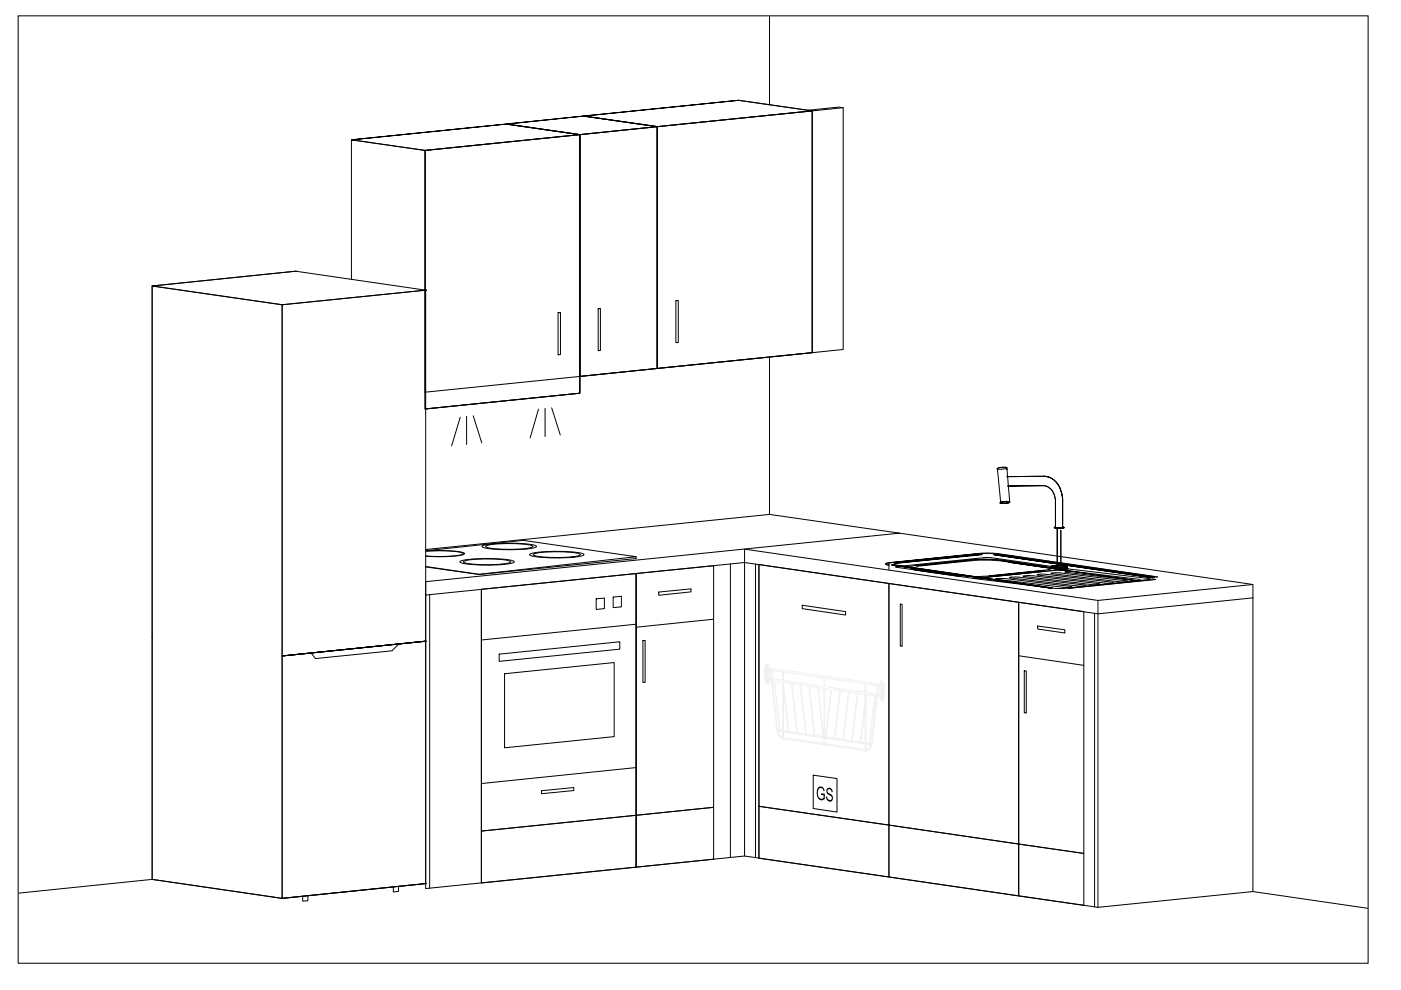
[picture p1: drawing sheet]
<svg xmlns="http://www.w3.org/2000/svg" width="297mm" height="210mm" viewBox="0 0 297 210" stroke-linecap="round" stroke-linejoin="round" font-family="sans-serif">
<defs><g id="words">
<text font-size="4.4" x="173" y="169.5" transform="rotate(8 173 169.5)">GS</text>
</g></defs>
<!-- layer: 0 -->
<g fill="none" stroke="#000" stroke-width=".21">
<path d="M3.9 3.4h286.2v200.8h-286.2zM163.2 3.4v18.8M172.2 23.5l6.6-.7v51.3l-6.6 .7M178.8 22.8l-1-.1-6.5 .7M122.9 79.8l-32.8 3.4M163.2 75.7v33.4M211.5 99.6l.7 7.1M213.5 99.4l.6 7M90.3 116.5l72.9-7.4 27.5 3.9-100.4 10.3v2.9M134.9 118v.4M154.9 119.6v62.2M160.2 119.6v62.2"/>
<path d="M160.9 119.7v62.3M188.5 119.4v1.4M190.7 113l74.9 10.9v2.9M90.3 126.2l67.6-6.9 74.9 10.8 32.8-3.3M90.3 126.2v62.2l67.6-6.9 74.9 10.9M90.3 120.1l11.3 1.7 2.2-.2M90.3 120.2l11.3 1.6M91.1 126.1v62.2M102.1 124.9v62.3M134.9 121.6v62.3M232.1 130v62.3M232.8 127.3v65.1"/>
<path d="M241.3 123.2l-27.5-4 27.5 4M265.6 123.9l-32.8 3.4-74.9-10.9v65.1M265.6 126.8v62.2l-32.8 3.4M188.5 174.9l27.5 4.1v11l-27.5-4.1zM32.3 186.5l-28.4 2.9M265.6 189l24.4 3.6"/>
</g>
<!-- layer: BASE -->
<g fill="none" stroke="#000" stroke-width=".21">
<path d="M211.5 99.4a2.65 2.65 0 0 1 1.9-.2l.1 .4M211.5 99.3a2.56 2.56 0 0 1 2-.1 2.56 2.56 0 0 1-2 .1zM211.5 99.4v.4M90.3 116.8a27.1 27.1 0 0 1 8.1 .4l.1 .2a9.3 9.3 0 0 1-4.6 .6l-3.6-.1M90.5 116.9l.8-.1a24.3 24.3 0 0 1 6.8 .5l.1 .1a15.2 15.2 0 0 1-6.2 .6l-1.7-.1M97.6 119a29.4 29.4 0 0 1 11.3 0l.1 .1a7.2 7.2 0 0 1-3.8 .7 28.6 28.6 0 0 1-7.5-.5l-.2-.2zM98.4 119a25 25 0 0 1 9.7 0l.2 .1a6.5 6.5 0 0 1-3.6 .6 22.4 22.4 0 0 1-6.3-.4l-.1-.2zM102.3 115.7a29.4 29.4 0 0 1 11.3 0l.1 .1a7.2 7.2 0 0 1-3.8 .7 28.6 28.6 0 0 1-7.5-.5l-.2-.1zM103.1 115.7a25 25 0 0 1 9.7 0l.2 .1a6.5 6.5 0 0 1-3.6 .6 22.4 22.4 0 0 1-6.3-.4l-.1-.1zM110.9 114.6l24 3.4-33.3 3.8M112.4 117.5a29.4 29.4 0 0 1 11.3-.1l.1 .2a7.2 7.2 0 0 1-3.8 .7 28.6 28.6 0 0 1-7.6-.5l-.1-.2zM113.1 117.5a25 25 0 0 1 9.8-.1l.2 .2a6.5 6.5 0 0 1-3.6 .6 22.4 22.4 0 0 1-6.3-.5l-.2-.1z"/>
<path d="M134.9 118.4l-31.1 3.2M187.7 119.5l1.1-.2-1 .2a.44 .44 0 0 0 .7 .3zM188.8 119.3l18.6-1.9zM189.1 119.8l34 4.8zM189.1 119.8l34 4.9zM189.4 119.7l33.7 5zM189.6 119.4l18.6-1.9zM194.3 119.9l11.6-1.1v.1v-.1l.7-.1 3.5-.1 2.2 .2 9.7 1.4v.2l-10-1.5-1.9-.1h-3.5l-12.3 1.3zM194.4 119.9l11.6-1.2zM206 118.7a28.1 28.1 0 0 1 6.2 .1M206 118.7l-11.6 1.2-1.5 .3a.82 .82 0 0 0 .9 .4M207.4 117.4h4.1l33.9 4.9-33.7-4.9z"/>
<path d="M210.7 117.6l33.8 4.8-33.8-4.8M210.7 117.6l33.8 4.9-33.8-4.9M211 117.6l33.8 4.9M211.1 117.5l33.7 4.9M212 106.6a2.87 2.87 0 0 1 2.1-.1 2.87 2.87 0 0 1-2.1 .1zM212 106.6l.4 .1 1.3-.1-.9 .1a.44 .44 0 0 1-.7-.1l.3-.2zM212.2 118.8l9.7 1.4 .7 .1 .3 .2-1.5 .4-11.6 1.2M212.2 106.6a2.14 2.14 0 0 1 1.8-.1 2.14 2.14 0 0 1-1.8 .1zM212.2 118.8l9.7 1.4-9.7-1.4M212.3 106.7h.1M213.7 103.1l7.4-.1-7.4 .1M221.1 103a3 3 0 0 1 2.7 3.4v5.5"/>
<path d="M221.2 101a4.4 4.4 0 0 1 4 4.2l.1 1a4.9 4.9 0 0 0-3.3-5.1zM221.2 101l-7.7 .1M223.5 111.9l.5 .1 1.6-.1-1.6 .1zM223.6 111.8l.9 .2 1-.1-1 .1zM223.8 111.9h1.5l.2-.1h-.2h.2l-.2 .1zM223.8 111.9h1.3l.4-.1-.2-.1 .2 .1-.4 .1zM224.2 112l1.4-.1-.3-.1 .3 .1zM224.2 111.9l1.3-.1zM224.9 112.4v7.6M225.3 111.1v-4.9v5.6M102.1 124.9l32.8-3.3v51.3l-32.8 3.3zM105.8 138.7l25.6-2.6v1.5l-25.6 2.6z"/>
<path d="M126.4 127l1.7-.2v2.2l-1.7 .2zM130 126.6l1.7-.2v2.3l-1.7 .1zM134.9 132.3l-32.8 3.4M188.5 123.7l27.5 4v51.3l-27.5-4.1zM190.9 128.1l.4 .1v8.8h-.4zM193.8 120.7l9.7 1.4v.1l-9.7-1.4zM193.8 120.6l9.8 1.4a28.1 28.1 0 0 0 6.2 .1M193.8 120.6l9.8 1.4v.1zM207.5 122.6l-1 .1 17.3 2.1h1.7l18.3-1.9M208.9 122.4l-1.4 .2M208.9 122.4l.7 .1-.9 .2-1.2-.1M209.8 122.1l11.6-1.2z"/>
<path d="M209.8 122.2l11.6-1.2v.1l-11.6 1.2zM211 122.7h2l14.3 1.7-1.7 .2zM214 122.4h1.9l14.4 1.8-1.8 .1zM216.9 122.1h2l14.3 1.7-1.8 .2zM219.9 121.8l1.5-.1 14.6 1.8 .1 .1-1.5 .1zM222.8 121.6l1.6-.2 14.7 1.8-1.6 .2zM222.8 120.1l1.5 .2 1.9-.1-1.9 .1-1.4-.2 1-.2h1.3l1 .2-1-.2h-1.3l-1.1 .2 .9-.2h1.7l.8 .3-1.9 .2-1.1-.1zM222.8 120.4l.9-.2h1.7l.8 .2-.8 .2h-1.7zM222.8 120.1l.4 .2 1.1 .1 1.9-.2M222.8 120.1l.9-.2h1.7l.8 .3M222.8 120.1v.3M224.1 120.9l-15.2 1.5"/>
<path d="M224.2 120.2v-8.2v8.2M225.5 120.7h-1.2l-.2 .2M225.5 120.7l1-.1-16.7-2.4h-1.1l-18.8 2 16.6 2.5 1-.1M225.5 120.7l.6 .1-.7 .2-1.3-.1M225.5 120.7l1-.1 17.4 2.1M226.2 120.2v.2v-.2M241.8 122.9l-14.3-1.8-1.7 .2 14.3 1.7h1.5M245 122.8l-18.6 2 18.6-1.9M107 142.8l23.2-2.3v15.7l-23.2 2.4zM102.1 176.2l32.8-3.3v11l-32.8 3.3zM114.8 167.7l6.9-.7v.6l-6.9 .7zM134.9 162.7l-32.8 3.4"/>
</g>
<!-- layer: BOTTOM - 300 -->
<path d="M134.9 121.6l16.4-1.7v51.3l-16.4 1.7zM136.3 135.8h.5v8.9h-.5zM139.7 125.5l6.8-.6v.6l-6.8 .7zM151.3 131.3l-16.4 1.7M216 127.7l13.8 2v51.2l-13.8-1.9zM216 139l13.8 2.1M220 132.7l5.8 .8v.7l-5.8-.8zM217.2 142.2l.4 .1v8.9l-.4-.1zM134.9 172.9l16.4-1.7v11l-16.4 1.7zM216 179l13.8 1.9v11.1l-13.8-2z" fill="none" stroke="#000" stroke-width=".21"/>
<!-- layer: DISHWASHER -->
<g fill="none" stroke="#f0f0f0" stroke-width=".21">
<path d="M162.2 141.7h.1M162.3 143.8h.1M162.3 141.6h.1M162.3 141.9h.1M162.3 144.1h.1M162.3 141.2h.1M162.3 142.3h.1M162.3 143.4h.1M162.3 144.5h.1M162.3 142.5h.1M162.3 141.9l-.2-.3v2.5l.2-.3M162.3 140.9h.1"/>
<path d="M162.3 142.6h.1M162.3 143.2h.1M162.3 140.9v1.8h.2M162.3 142.6l.1 .1M162.4 143.1h-.1M162.4 143.1h.1M162.4 140.9h.1M162.4 140.9h.3M162.4 143.1h.3v1.8M162.4 144.8v.1M162.4 140.9h-.1M162.4 144.9h.1"/>
<path d="M162.5 142.7h.1M162.5 140.9h.1M162.5 143.1h.1M162.5 143.1l-.2-.1v1.7l.1 .1M162.5 142.7h.2M162.5 143.1v1.8h.3M162.5 140.9v1.8M162.7 142.7h.1M162.7 140.9h.1M162.7 144.9h.1M162.7 140.9l.2 .2M162.7 143.1h.2l-.1 1.7"/>
<path d="M162.7 140.9v1.8M162.8 143.1l.1 .2M162.8 143.2h.1M162.8 141h.1M162.8 144.8v.1M162.9 144.8h.1M162.9 141.1v1.7l-.2-.1M162.9 143.2v.1M162.9 142.6h-.1M162.9 143.9h.1M162.9 141.7h.1M162.9 142h.1"/>
<path d="M162.9 144.2h.1M162.9 142.4h.1M162.9 141.2h.1M162.9 143.5h.1M162.9 144.6h.1M162.9 142.5l-.2 .2M162.9 143.7v.1M162.9 143.9l.6 .1M162.9 141.7l.6 .1M162.9 142h.6M162.9 144.2h.6M162.9 142.1h.1"/>
<path d="M162.9 143.8h.1M162.9 143.8h.2M163 143.8h.1M163 142.1h.1M163 142.1h-.1M163.1 142.1v1.7M163.1 143.8h.1M163.4 144h.1M163.4 144.2h.1M163.4 142h.1M163.4 141.8h.1M163.5 143.9h.1"/>
<path d="M163.5 142h.1M163.5 142.1l.2 .1M163.5 144.3h.1M163.5 144.3l.1-2.6 22.4 3.3M163.5 142.1h.1M163.5 144.3l.2 .1M163.5 144.3l1.2 10.6a2.06 2.06 0 0 0 1.3 1.7M163.6 143.9h.1M163.6 142.1h.1M163.6 143.9h-.1M163.7 142.2h.1M163.7 142.2v1.7"/>
<path d="M163.7 143.9h.1M163.7 144.4l1.2 10.4M163.7 144.4h.4M163.7 143.9l2.2 .3M163.7 142.2l2.2 .3M164.1 144.4l.1 .1M164.1 144.4l1.2 10.5M164.2 144.5l1.2 10.4M164.2 144.5l1.7 .2M164.9 154.8l.4 .1M164.9 154.8v.2M164.9 155a1.66 1.66 0 0 0 1 1.4"/>
<path d="M164.9 155l1 .2M165.3 154.9h.1M165.4 154.9h.1M165.4 154.9l.5 .1M165.9 156.5h.1M165.9 156.4h.1M165.9 155h.1M165.9 155.2h.1M165.9 142.5v1.7M165.9 144.7l.1 11.9M165.9 144.2l.1 .1M165.9 144.7h.2"/>
<path d="M165.9 142.5h.1M166 156.6h.1M166 156.6l17.6 2.6M166.1 156.6h.1M166.1 144.3h.1M166.1 142.5h.1M166.1 156.4h.1M166.1 155h.1M166.1 155.2h.1M166.1 146.1h.1M166.1 145.3h.1M166.1 144.7v11.9h-.1"/>
<path d="M166.1 142.5v1.8M166.1 142.5l8.6 1.2M166.1 144.7l1.7 .3M166.1 155l1 .1M166.1 145.3l1.2 9.8M166.1 156.4l8.6 1.2M166.1 155.2l8.6 1.2M166.1 144.3l8.6 1.2M166.1 146.1l1 9M167.1 155.1h.1M167.3 155.1l1.7 .3M167.3 155.1v.1"/>
<path d="M167.8 145h.1M167.8 145l1.2 10.4M167.9 145l1.7 .2M167.9 145l1.2 10.4M169 155.4h.1M169.1 155.4h.1M169.1 155.4l1.7 .3M169.6 145.2l.2 .1M169.6 145.2l1.2 10.5M169.8 145.3l1.7 .2M169.8 145.3l1.1 10.4M170.8 155.7h.1"/>
<path d="M170.9 155.7h.1M170.9 155.7l1.8 .2M171.5 145.5h.1M171.5 145.5l1.2 10.4M171.6 145.5l1.8 .3M171.6 145.5l1.2 10.4M172.7 155.9h.1M172.8 155.9l1.7 .3M172.8 155.9v.1M173.4 145.8h.1M173.4 145.8l1.1 10.4M173.4 145.8l1.2 10.4"/>
<path d="M173.4 145.8l1.3 .1M174.5 156.2h.1M174.6 156.2h.1M174.7 157.8h.1M174.7 156.2h.1M174.7 157.6h.1M174.7 156.4h.1M174.7 143.7v1.8M174.7 145.9l.1 12M174.7 145.5l.1 .1M174.7 145.9l.2 .1M174.7 143.7l.1 .1"/>
<path d="M174.8 157.9h.1M174.8 143.8h.1M174.8 145.6h.1M174.9 157.7h.1M174.9 156.5h.1M174.9 146l1.3 .2M174.9 146v11.9h-.1M174.9 143.8v1.8M174.9 156.3h.1M174.9 143.8l8.5 1.2M174.9 157.7l8.5 1.2M174.9 156.5l8.5 1.2"/>
<path d="M174.9 145.6l8.5 1.2M175 156.3h.1M175.1 156.3h.1M176.2 146.2h.1M176.2 146.2l-1.2 10.1M176.3 146.2l1.8 .2M176.3 146.2l-1.2 10.1 1.8 .2 1.2-10.1M176.9 156.6h.1M177 156.6h.1M177 156.6l1.7 .2M178.1 146.4h.1M178.2 146.4l1.7 .3"/>
<path d="M178.2 146.4l-1.2 10.2M178.7 156.8h.1M178.8 156.8h.1M178.8 156.8l1.8 .3M179.9 146.7l-1.2 10.1M179.9 146.7h.1M180 146.7l1.8 .3M180 146.7l-1.2 10.1M180.6 157.1h.1M180.7 157.1h.1M180.7 157.1l1.7 .2M181.8 147h.1"/>
<path d="M181.8 147l-1.2 10.1M181.9 147l1.5 .2M181.9 147l-1.2 10.1M182.4 157.3v.1M182.5 157.4h.1M182.5 157.4l.9 .1M183.4 145v1.8M183.4 147.2l.1 12M183.4 159.1h.1M183.4 145h.1M183.4 147.2h.3M183.4 158.9h.1"/>
<path d="M183.4 157.5h.1M183.4 157.7h.1M183.4 146.8h.1M183.5 159l-.1 .1M183.5 148.6l-1.1 8.7M183.5 149.4l-1 8M183.5 159.2h.1M183.6 159.2h.1M183.6 146.8h.1M183.6 145h.1M183.6 158.9h.1M183.6 157.5h.1"/>
<path d="M183.6 157.7h.1M183.6 147.8h.1M183.6 145v1.8M183.6 147.2v12M183.6 157.5l.7 .1M183.6 157.7l1 .2M183.6 146.8l2.3 .4M183.6 145l2.3 .4M183.7 147.2l1.8 .3M183.7 147.2l-.1 .6M184.3 157.6h.1M184.4 157.6h.1"/>
<path d="M184.4 157.6l.3 .1M184.6 157.9a1.09 1.09 0 0 1-1 1M184.7 157.7l-.1 .2M185.5 147.5l-1.2 10.1M185.5 147.5h.1M185.5 147.5l.3 .1M185.5 147.5l-1.1 10.1M185.8 147.6h.3M185.8 147.6l-1.1 10.1M185.9 147.2h.1M185.9 145.4h.2M185.9 145.4v1.8"/>
<path d="M186 147.2h.1M186 145.4h.1M186 145h.1M186.1 147.6h.1M186.1 147.6l-1.2 10.2a1.45 1.45 0 0 1-1.4 1.4M186.1 147.5h.1M186.1 145.3h.1M186.1 147.2h.1M186.1 145h.1M186.1 147.2v.3M186.1 145v.3M186.1 147.5v.1"/>
<path d="M186.1 145.3v1.9M186.1 145l.6 .1M186.1 145.3l.6 .1M186.1 147.2l.6 .1M186.1 147.5l.6 .1M186.5 145.5h.1M186.5 145.5l.2 .1M186.5 145.5l-.1 1.6 .2 .1M186.6 147.2h.1M186.6 145.5v.1M186.7 145.1h.1M186.7 145.4h.1"/>
<path d="M186.7 144.7h.1M186.7 145.9h.1M186.7 147.3h.1M186.7 147.6h.1M186.7 146.9h.1M186.7 148.1h.1M186.7 146l.2 .2M186.7 147.1l-.1 .1M186.7 146.1h.1M186.8 144.4v.1M186.9 144.4h.1M186.9 146.2h.1"/>
<path d="M186.9 148.4h.1M186.9 144.4l-.2 .1v1.7h.2M186.9 146.6l-.2 .1M186.9 146.6h-.2v1.6l.2 .2M186.9 146.2l.1 .1M186.9 146.6h.1M186.9 148.4l.1 .1M186.9 144.4v1.8M186.9 146.6v1.8M187 144.4l.2 .2 .1 1.7h-.3M187 146.6l.2 .1M187 144.4v1.9"/>
<path d="M187 146.6v1.9M187.1 146.6l.2 .1-.1 1.7-.2 .1M187.1 146.2h.1M187.1 146.2v.1M187.1 144.4v.1M187.2 146.2h.1M187.2 148.4h.1M187.2 144.5h.1M187.2 146.7h.1M187.2 146.7v.1M187.2 144.7h.1M187.2 146.1l-.1 .1"/>
<path d="M187.2 146.9h.1M187.3 145.2h.1M187.3 145.5h.1M187.3 145.9h.1M187.3 144.8h.1M187.3 147.7h.1M187.3 147.4h.1M187.3 148.1h.1M187.3 147h.1M187.3 146l-.1 .1M187.3 148.2l-.1 .1M187.3 147.5v.1"/>
<path d="M187.3 147.6h.1M187.3 147.6l.2 .1M187.4 145.3h.1M187.5 145.3h.1M187.5 145.3l-.2 .1M187.5 145.3v2.5"/>
</g>
<path d="M160.9 119.7l27.6 4v51.2l-27.6-3.9zM170.1 128.3l9.2 1.4v.7l-9.2-1.4zM160.9 171l27.6 3.9v11l-27.6-3.9zM172.4 164.4l5.1 .7v7.1l-5.1-.8z" fill="none" stroke="#000" stroke-width=".21"/>
<!-- layer: ASPIRATOR -->
<path d="M90.1 31.9l32.8-3.4v54.9l-32.8 3.3zM139.4 26.9l32.8-3.4v51.3l-32.8 3.3zM97.6 88.4l-1.8 6.1M98.9 88.3v5.9M100.3 88.2l1.9 5.7M114.2 86.8l-1.8 6.1M115.6 86.6v6M117 86.5l1.8 5.7M110.9 114.6l-20.6 2.2" fill="none" stroke="#000" stroke-width=".21"/>
<!-- layer: TOP - 600_1 -->
<g fill="none" stroke="#000" stroke-width=".21">
<path d="M74.5 29.6l15.6 2.3v51.3M107.4 26.3l15.5 2.2v51.3M107.4 26.3l-32.9 3.3 15.6 2.3 32.8-3.4-15.5-2.2-32.9 3.3v29.6M122.9 28.5l16.5-1.6v51.2l-16.5 1.7zM123.7 24.6l15.7 2.3v51.2l-16.5 1.7v-51.3l-15.5-2.2M123.7 24.6l-16.3 1.7 15.5 2.2 16.5-1.6-15.7-2.3-16.3 1.7M123.7 24.6l32.9-3.3 15.6 2.2-32.8 3.4-15.7-2.3 32.9-3.3 15.6 2.2v51.3l-32.8 3.3v-51.2zM139.4 26.9l32.8-3.4v51.3l-32.8 3.3zM62.7 57.5h.1M62.7 57.5l-30.4 3.1v74.5M32.3 60.6l30.4-3.1 27.6 4-30.5 3.1zM32.3 60.6h.1"/>
<path d="M59.8 64.6l30.5-3.1v74.4l-30.5 3.2zM59.8 64.6h.1M90.3 61.5h.1M122.9 79.8v-51.3l-32.8 3.4v51.3M122.9 79.8v3.6l-32.8 3.3v-3.5M122.9 79.8v3.6l-32.8 3.3M32.3 135.1v-74.5l27.5 4v74.5l30.5-3.2M32.3 135.1v51.4l27.5 4 30.5-3.2M32.3 135.1v51.4l27.5 4M59.8 139.1v51.4M90.3 135.9h.1M90.3 135.9v51.4l-30.5 3.2v-51.4l30.5-3.2-30.5 3.2"/>
<path d="M59.8 190.5h.1M90.3 187.3h.1M90.3 187.3l-30.5 3.2"/>
</g>
<!-- layer: BOTTOM - 600_1 -->
<path d="M118.3 66.3h.5v8.9h-.5zM126.8 65.5l.5-.1v8.9l-.5 .1zM143.3 63.8l.5-.1v8.9l-.5 .1z" fill="none" stroke="#000" stroke-width=".21"/>
<!-- layer: REFRIGERATOR -->
<path d="M83.2 138l-16.3 1.6-.9-1.2M84.6 136.5l-1.5 1.4M90.3 135.9l-30.5 3.2M65.3 189.9v1.1l-1.1 .1v-1.1M84.5 187.9v1.1l-1.1 .1v-1" fill="none" stroke="#000" stroke-width=".21"/>
<!-- layer: TOP - 300 -->
<path d="M122.9 28.5l16.5-1.6v51.2l-16.5 1.7z" fill="none" stroke="#000" stroke-width=".21"/>
<use href="#words"/>
</svg>
